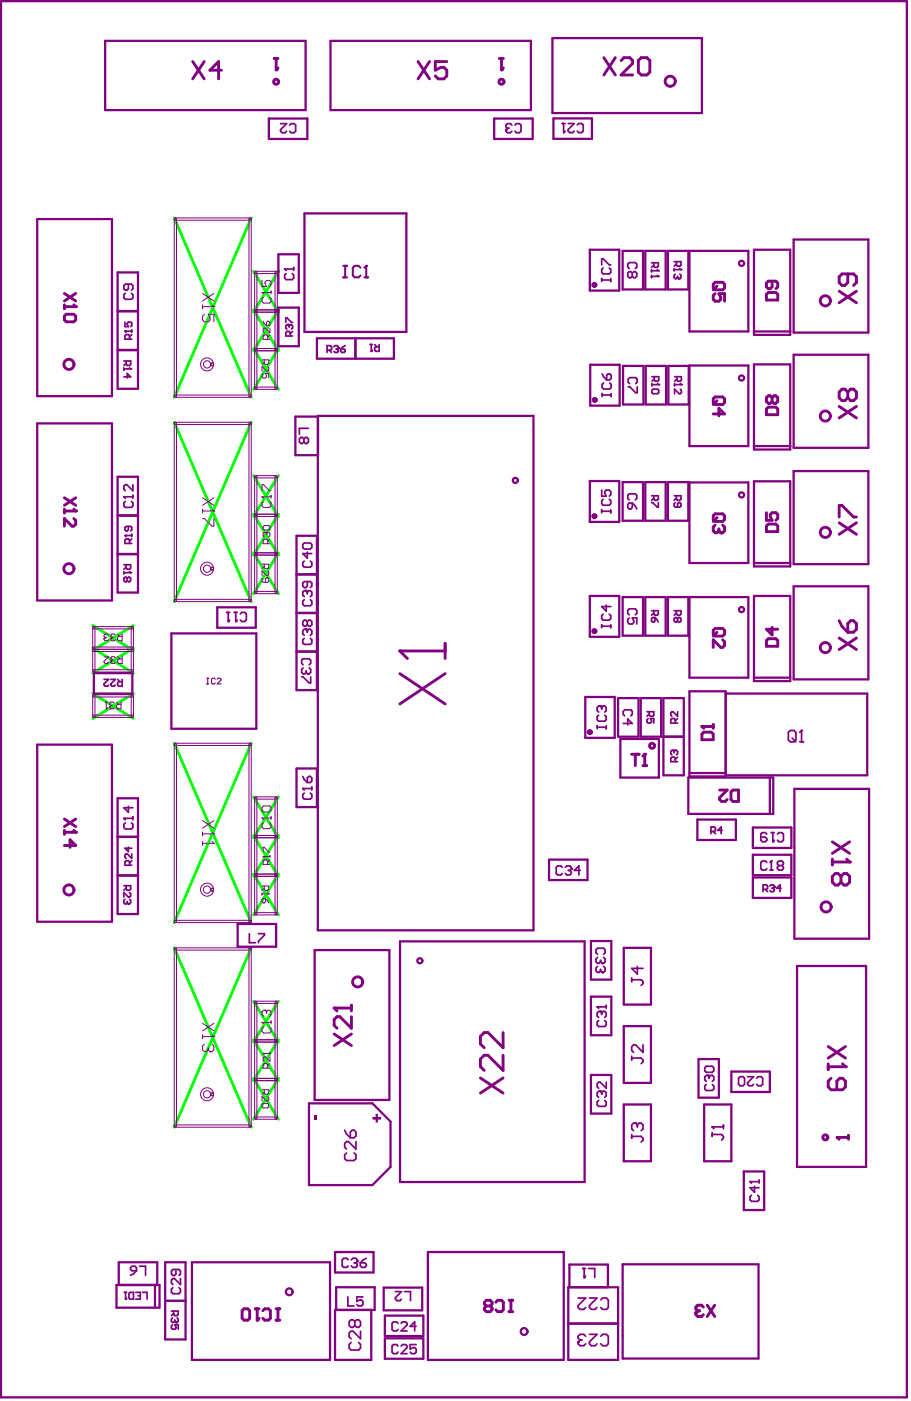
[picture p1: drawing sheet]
<svg xmlns="http://www.w3.org/2000/svg" width="267mm" height="411mm" viewBox="0 0 267 411" stroke-linecap="round" stroke-linejoin="round" font-family="sans-serif">
<g fill="none" stroke="#0f0" stroke-width=".84">
<path d="M51.1 63.9l22.5 52.5M73.6 63.9l-22.5 52.5M74.3 79.5l7.3 12M81.6 79.5l-7.3 12M74.3 90.8l7.3 12M81.6 90.8l-7.3 12M74.3 102.1l7.3 12M81.6 102.1l-7.3 12M51.1 123.8l22.5 52.5M73.6 123.8l-22.5 52.5M74.3 139.4l7.3 12M81.6 139.4l-7.3 12"/>
<path d="M74.3 150.7l7.3 12M81.6 150.7l-7.3 12M74.3 162l7.3 12M81.6 162l-7.3 12M27.2 183.3l11.9 7.3M27.2 190l11.9 7.3M39.1 183.3l-11.9 7.3M39.1 190l-11.9 7.3M27.2 203.3l11.9 7.3M39.1 203.3l-11.9 7.3M51.1 217.8l22.5 52.6M73.6 217.8l-22.5 52.6"/>
<path d="M74.3 233.6l7.3 11.9M81.6 233.6l-7.3 11.9M74.3 244.9l7.3 12M74.3 256.2l7.3 12M81.6 244.9l-7.3 12M81.6 256.2l-7.3 12M51.1 277.8l22.5 52.6M73.6 277.8l-22.5 52.6M74.3 293.5l7.3 11.9M81.6 293.5l-7.3 11.9M74.3 304.8l7.3 11.9M74.3 316.1l7.3 12"/>
<path d="M81.6 304.8l-7.3 11.9M81.6 316.1l-7.3 12"/>
</g>
<g fill="none" stroke="#800080" stroke-width=".66">
<path d="M.3 .3h265.5v409.3h-265.5zM30.8 12h58.8v20.3h-58.8zM96.9 12h58.7v20.3h-58.7zM161.9 11.2h43.9v21.9h-43.9zM78.8 34.7h11.3v6h-11.3zM144.9 34.7h11.3v6h-11.3zM162.2 34.7h11.3v6h-11.3zM10.9 64.2h21.9v51.9h-21.9zM34.5 79.9h6v11.3h-6zM81.6 74.5h6v11.3h-6zM89.2 62.6h29.9v34.7h-29.9zM172.9 73.2h8.6v12h-8.6z"/>
<path d="M182.5 73.5h6v11.3h-6zM189.2 73.5h5.9v11.3h-5.9zM195.8 73.5h6v11.3h-6zM202.1 73.5h17.3v23.7h-17.3zM221 73.2h10.7v25h-10.7zM232.6 70.2h22v27.3h-22zM34.5 91.2h6v11.4h-6zM81.6 90.2h6v11.3h-6zM92.9 99.1h22.6v6h-22.6zM104.2 99.1v6M221 97.2h10.7M34.5 102.6h6v11.4h-6z"/>
<path d="M173 106.9h8.7v12h-8.7zM182.6 107.2h6v11.4h-6zM189.3 107.2h6v11.4h-6zM195.9 107.2h6v11.4h-6zM202.1 107.1h17.3v23.7h-17.3zM221 106.8h10.7v25h-10.7zM232.6 104h22v27.3h-22zM10.9 124.1h21.9v51.9h-21.9zM34.5 139.7h6v11.4h-6zM86.6 122.1h6.6v11.3h-6.6zM93.2 121.9h63.2v150.8h-63.2zM221 130.8h10.7"/>
<path d="M232.6 138.1h22v27.3h-22zM34.5 151.1h6v22.6h-6zM86.9 157h6v45.3h-6zM172.9 141h8.6v12h-8.6zM182.5 141.3h6v11.3h-6zM189.2 141.3h5.9v11.3h-5.9zM195.8 141.3h6v11.3h-6zM202.1 141.4h17.3v23.6h-17.3zM221 141.1h10.7v24.9h-10.7zM34.5 162.4h6M63.7 178h11.3v6h-11.3zM86.9 179.7h6"/>
<path d="M86.9 168.4h6M172.9 174.7h8.6v12h-8.6zM182.5 175h6v11.3h-6zM189.2 175h5.9v11.3h-5.9zM195.8 175h6v11.3h-6zM202.1 175h17.3v23.6h-17.3zM221 174.7h10.7v24.9h-10.7zM221 165h10.7M232.6 171.8h22v27.3h-22zM27.5 197.3h11.3v6h-11.3zM50.2 185.7h24.9v27.9h-24.9zM86.9 191h6"/>
<path d="M221 198.6h10.7M10.9 218.3h21.9v51.9h-21.9zM171.6 204.3h8.6v12h-8.6zM181.2 204.6h6v11.3h-6zM181.9 216.6h11.2v11.3h-11.2zM187.8 204.6h6v11.3h-6zM194.5 204.6h5.9v22.6h-5.9zM194.5 215.9h5.9M202.1 202.6h10.6v25h-10.6zM212.7 203.3h41.5v23.9h-41.5M34.5 234h6v33.9h-6zM86.9 225.2h6v11.4h-6z"/>
<path d="M201.8 227.9h24.9v10.7h-24.9zM202.1 226.6h10.6M225.7 227.9v10.7M232.9 231.2h21.9v43.9h-21.9zM34.5 256.6h6M34.5 245.3h6M160.9 252h11.3v5.9h-11.3zM204.4 240.2h11.3v6h-11.3zM220.7 242.5h11.3v6h-11.3zM220.7 250.5h11.3v6h-11.3zM220.7 257.2h11.3v6h-11.3zM69.7 270.8h11.3v6.7h-11.3z"/>
<path d="M92.2 278.5h21.9v43.9h-21.9zM117.3 275.9h54.1v70.6h-54.1zM173.2 275.8h6v11.3h-6zM182.9 277.8h7.9v16.6h-7.9zM173.2 292.1h6v11.3h-6zM233.6 283.1h20.3v58.9h-20.3zM173.2 315.1h6v11.3h-6zM182.9 300.8h7.9v16.6h-7.9zM204.8 310.4h5.9v11.3h-5.9zM214.4 314.1h11.3v6h-11.3zM90.6 323.4h18.6l5.3 5.3v13.3l-5.3 5.3h-18.6zM182.9 323.7h7.9v16.7h-7.9z"/>
<path d="M206.4 323.7h8v16.7h-8zM218 343.4h6v11.3h-6zM34.1 376.6h12.7v6.7h-12.7zM34.8 376.6v-6.6h11.3v6.6M45.4 376.6v6.7M48.4 370h6v22.6h-6zM56.3 370h40.5v28.6h-40.5zM98.2 367h11.3v6h-11.3zM112.5 377.4h11.3v6.7h-11.3zM125.4 367h39.9v31.6h-39.9zM166.6 377.3h14.6v21.3h-14.6zM166.9 377.3v-6.7h11.3v6.7"/>
<path d="M182.5 370.6h39.9v27.6h-39.9zM48.4 381.3h6M98.5 383.9v-6.6h11.3v6.6h-11.6v14.7h10.6v-14.7M112.8 385.6h11.3v6h-11.3zM112.8 392.3h11.3v6h-11.3zM166.6 387.9h14.6"/>
</g>
<g fill="none" stroke="#800080" stroke-width=".29">
<path d="M51.2 63.9h.4l.1 .3v51.9l-.3 .3-.3-.3v-51.9zM51.2 63.9h22.1l.3 .3-.3 .3h-21.9l-.3-.1zM73.1 63.9h.4l.1 .3v51.9l-.3 .3-.3-.3v-51.9zM74.8 79.6l6.2-.1 .3 .4-.3 .3h-6l-.3-.2zM74.8 79.6h.3l.2 .3v33.9l-.3 .3-.4-.3v-33.9zM80.8 79.6h.3l.2 .3v33.9l-.3 .3-.4-.3v-33.9zM74.8 90.9l6.2-.1 .3 .4-.3 .3h-6l-.3-.2zM51.2 115.8h22.1l.3 .3-.3 .3h-21.9l-.3-.1zM74.8 113.5h6.2l.3 .3-.3 .3h-6l-.3-.1zM74.8 102.2l6.2-.1 .3 .4-.3 .3h-6l-.3-.2zM51.2 123.8h.4l.1 .3v51.9l-.3 .3-.3-.3v-51.9zM51.2 123.8h22.1l.3 .3-.3 .3h-21.9l-.3-.1z"/>
<path d="M73.1 123.8h.4l.1 .3v51.9l-.3 .3-.3-.3v-51.9zM74.8 139.5l6.2-.1 .3 .3-.3 .4h-6l-.3-.2zM74.8 139.5h.3l.2 .2v34l-.3 .3-.4-.3v-34zM80.8 139.5h.3l.2 .2v34l-.3 .3-.4-.3v-34zM74.8 150.8l6.2-.1 .3 .4-.3 .3h-6l-.3-.2zM51.2 175.7h22.1l.3 .3-.3 .3h-21.9l-.3-.1zM74.8 173.4l6.2-.1 .3 .4-.3 .3h-6l-.3-.2zM74.8 162.1l6.2-.1 .3 .4-.3 .3h-6l-.3-.2zM27.3 183.7h.4l.1 .3v6l-.3 .3-.3-.3v-6zM27.3 190.4h.4l.1 .2v6l-.3 .4-.3-.4v-6zM27.3 196.3h11.5l.3 .3-.3 .4h-11.3l-.3-.2zM27.3 183.7h11.5l.3 .3-.3 .3h-11.3l-.3-.1z"/>
<path d="M27.5 190.3l-.3-.3 .3-.4h11.3l.3 .4-.3 .3M27.5 190.3l-.3 .3 .3 .4h11.3l.3-.4-.3-.3M27.5 190.3h11.3M38.6 183.7h.4l.1 .3v6l-.3 .3-.3-.3v-6zM38.6 190.4h.4l.1 .2v6l-.3 .4-.3-.4v-6zM27.3 203.7h.4l.1 .3v5.9l-.3 .4-.3-.4v-5.9zM27.3 209.7l11.5-.1 .3 .3-.3 .4h-11.3l-.3-.2zM27.3 203.7l11.5-.1 .3 .4-.3 .3h-11.3l-.3-.2zM38.6 203.7h.4l.1 .3v5.9l-.3 .4-.3-.4v-5.9zM51.2 217.9h.4l.1 .3v51.9l-.3 .3-.3-.3v-51.9zM51.2 217.9l22.1-.1 .3 .4-.3 .3h-21.9l-.3-.2zM73.1 217.9h.4l.1 .3v51.9l-.3 .3-.3-.3v-51.9z"/>
<path d="M74.8 233.6h6.2l.3 .3-.3 .3h-6l-.3-.1zM74.8 233.6h.3l.2 .3v33.9l-.3 .4-.4-.4v-33.9zM80.8 233.6h.3l.2 .3v33.9l-.3 .4-.4-.4v-33.9zM74.8 256.2h6.2l.3 .3-.3 .4h-6l-.3-.2zM74.8 244.9h6.2l.3 .3-.3 .3h-6l-.3-.1zM51.2 277.9h.4l.1 .2v51.9l-.3 .4-.3-.4v-51.9zM51.2 277.9l22.1-.1 .3 .3-.3 .4h-21.9l-.3-.2zM51.2 269.8l22.1-.1 .3 .4-.3 .3h-21.9l-.3-.2zM73.1 277.9h.4l.1 .2v51.9l-.3 .4-.3-.4v-51.9zM74.8 267.5h6.2l.3 .3-.3 .4h-6l-.3-.2zM74.8 293.5h6.2l.3 .3-.3 .3h-6l-.3-.1zM74.8 293.5h.3l.2 .3v33.9l-.3 .4-.4-.4v-33.9z"/>
<path d="M80.8 293.5h.3l.2 .3v33.9l-.3 .4-.4-.4v-33.9zM74.8 316.1h6.2l.3 .3-.3 .3h-6l-.3-.1zM74.8 304.8h6.2l.3 .3-.3 .3h-6l-.3-.1zM51.2 329.8l22.1-.1 .3 .3-.3 .4h-21.9l-.3-.2zM74.8 327.4h6.2l.3 .3-.3 .4h-6l-.3-.2z"/>
<circle cx="75" cy="91.2" r=".33"/>
<circle cx="81" cy="91.2" r=".33"/>
<circle cx="75" cy="102.5" r=".33"/>
<circle cx="81" cy="102.5" r=".33"/>
<circle cx="75" cy="151.1" r=".33"/>
<circle cx="81" cy="151.1" r=".33"/>
<circle cx="75" cy="162.4" r=".33"/>
<circle cx="81" cy="162.4" r=".33"/>
<circle cx="75" cy="245.2" r=".33"/>
<circle cx="75" cy="256.5" r=".33"/>
<circle cx="81" cy="245.2" r=".33"/>
<circle cx="81" cy="256.5" r=".33"/>
<circle cx="75" cy="305.1" r=".33"/>
<circle cx="75" cy="316.4" r=".33"/>
<circle cx="81" cy="305.1" r=".33"/>
<circle cx="81" cy="316.4" r=".33"/>
</g>
<path d="M36.3 165.5h2v1l-.3 .4h-.7l-.3-.4v-1M36.3 167.5v.7M36.3 167.9h2M37 166.2l-.7 .7" fill="none" stroke="#800080" stroke-width=".5"/>
<circle cx="38.3" cy="167.9" r=".25" fill="#800080"/>
<path d="M83.4 78.9h2.7M86.1 78.4v.9M83.9 80.2l-.5 .4v.9l.5 .5h1.8l.4-.5v-.9l-.4-.4M37.3 169.5l.3-.3h.4l.3 .3v.7l-.3 .3h-.4l-.3-.3M37.3 169.5l-.3-.3h-.4l-.3 .3v.7l.3 .3h.4l.3-.3M37.3 169.5v.7M38 167.5l.3 .4" fill="none" stroke="#800080" stroke-width=".5"/>
<path d="M77.1 308.8h.1M77.1 308.8h2M77.1 308.8l.4 .3M78.5 313.1v-1l-.4-.4h-.6l-.4 .4v1h2M79.1 309.8v1.3l-1.3-1.3h-.3l-.4 .3v.7l.4 .3M79.1 311.7l-.6 .7M79.1 308.4v.7" fill="none" stroke="#800080" stroke-width=".29"/>
<circle cx="83.4" cy="78.9" r=".25" fill="#800080"/>
<path d="M83.4 78.9l.5 .4" fill="none" stroke="#800080" stroke-width=".5"/>
<path d="M146.5 17.1h1.1M147 17.1v3.4" fill="none" stroke="#800080" stroke-width=".84"/>
<circle cx="147" cy="20.5" r=".42" fill="#800080"/>
<path d="M147.6 19.9l-.6 .6" fill="none" stroke="#800080" stroke-width=".84"/>
<g fill="none" stroke="#800080" stroke-width=".5">
<path d="M191 145.3h2v1l-.4 .3h-.6l-.3-.3v-1M191 147.3h.3l1.3 1.3h.4v-1.3M191.7 146l-.7 .6M197.6 145.3h2v1l-.3 .3h-.7l-.3-.3v-1M198 147.3l-.4 .3v.7l.4 .3h1.3l.3-.3v-.7l-.3-.3h-.3l-.4 .3v1M198.3 146l-.7 .6M191 179h2v1l-.4 .3h-.6l-.3-.3v-1M191.7 179.7l-.7 .6M197.6 179h2v1l-.3 .3h-.7l-.3-.3v-1M198.3 179.7l-.7 .6M191 181.3l.3-.3h.7v1l-.3 .3h-.4l-.3-.3zM192 181l1 1.3"/>
<path d="M198.6 181.3l-.3-.3h-.3l-.4 .3v.7l.4 .3h.3l.3-.3M198.6 181.3l.4-.3h.3l.3 .3v.7l-.3 .3h-.3l-.4-.3M198.6 181.3v.7M231.7 214.1h1.1l.5 .6v2.2l-.5 .5h-1.1l-.6-.5v-2.2zM232.2 216.3l1.1 1.1M234.4 217.4h1.1M235 214.1v3.3"/>
</g>
<circle cx="235" cy="214.1" r=".25" fill="#800080"/>
<path d="M235 214.1l-.6 .6M36.3 259.6h2v1l-.3 .3h-.7l-.3-.3v-1M37 260.3l-.7 .6M38 261.6l.3 .3v.7l-.3 .3h-.4l-1.3-1.3v1.3M38 263.6l.3 .3v.7l-.3 .3h-.4" fill="none" stroke="#800080" stroke-width=".5"/>
<circle cx="37.6" cy="264.9" r=".25" fill="#800080"/>
<path d="M36.3 239.9h2.7M39 239.4v.9M36.7 241.2l-.4 .4v.9l.4 .5h1.8l.5-.5v-.9l-.5-.4M36.6 263.6l-.3 .3v.7l.3 .3h.4l.3-.3M37.3 264.6l.3 .3M37.3 264.3v.3" fill="none" stroke="#800080" stroke-width=".5"/>
<circle cx="36.3" cy="239.9" r=".25" fill="#800080"/>
<path d="M36.6 157h2M38 159.3v-1l-.4-.3h-.6l-.4 .3v1h2M38.6 156.6v.7M38.6 158l-.6 .6M36.3 239.9l.4 .4M37.6 236.3v1.8l-1.3-1.3h2.7M37.6 248.3v1.3l-1-1h2M38 253.6v-1l-.4-.3h-.6l-.4 .3v1h2M38.6 250.3v1.3l-1.3-1.3h-.3l-.4 .3v.7l.4 .3M38.6 252.3l-.6 .6" fill="none" stroke="#800080" stroke-width=".5"/>
<circle cx="36.6" cy="157" r=".25" fill="#800080"/>
<path d="M36.6 97.1h2M38 99.4v-1l-.4-.3h-.6l-.4 .3v1h2M38.6 96.7v.7M38.6 98.1l-.6 .6M36.6 157l.4 .3M37.6 154.3v1l-.3 .3h-.3l-.4-.3v-.7l.4-.3h1.3l.3 .3v.7l-.3 .3" fill="none" stroke="#800080" stroke-width=".5"/>
<circle cx="36.6" cy="97.1" r=".25" fill="#800080"/>
<path d="M36.6 97.1l.4 .3M36.6 94.4v1.3h1l-.3-.6v-.4l.3-.3h.7l.3 .3v.7l-.3 .3M36.3 105.8h2v1l-.3 .3h-.7l-.3-.3v-1M36.3 107.8v.7M36.3 108.1h2M37 106.5l-.7 .6" fill="none" stroke="#800080" stroke-width=".5"/>
<circle cx="38.3" cy="108.1" r=".25" fill="#800080"/>
<path d="M36.7 86l-.4 .4v.9l.4 .4h1.8l.5-.4v-.9l-.5-.4M37.6 83.3v1.3l-.4 .5h-.5l-.4-.5v-.9l.4-.4h1.8l.5 .4v.9l-.5 .5M36.3 110.5h2l-1-1v1.3M38 107.8l.3 .3M50.7 377.4l-.5 .4v.9l.5 .5h1.8l.4-.5v-.9l-.4-.4M51.6 372.1v1.3l-.5 .5h-.4l-.5-.5v-.9l.5-.4h1.8l.4 .4v.9l-.4 .5M52.9 374.7v1.8l-1.8-1.8h-.4l-.5 .5v.9l.5 .4M50.2 384.3h2v1l-.3 .3h-.7l-.3-.3v-1M50.9 384.9l-.7 .7M51.9 386.3l.3 .3v.7l-.3 .3h-.3" fill="none" stroke="#800080" stroke-width=".5"/>
<circle cx="51.6" cy="387.6" r=".25" fill="#800080"/>
<path d="M50.6 386.3l-.4 .3v.7l.4 .3h.3l.3-.3M50.6 388.3l-.4 .3v.7l.4 .3h.6l.4-.3-.4-1h1v1.3M51.2 387.3l.4 .3M51.2 386.9v.4" fill="none" stroke="#800080" stroke-width=".5"/>
<g fill="none" stroke="#800080" stroke-width=".29">
<path d="M76.8 85.7h.1M76.8 82.2v1.8h1.3l-.4-.9v-.5l.4-.4h.9l.5 .4v.9l-.5 .5M76.8 85.7h2.7M76.8 85.7l.4 .5M77.2 87.1l-.4 .4v.9l.4 .4h1.8l.5-.4v-.9l-.5-.4M79.5 85.3v.9M76.8 105.5h2v1l-.3 .3h-.7l-.3-.3v-1M77.1 109.5l-.3 .3v.7l.3 .3h.7l.3-.3-.3-1h1v1.3M77.5 106.1l-.7 .7M78.5 107.5l.3 .3v.7l-.3 .3h-.4l-1.3-1.3v1.3M77.5 154h1.3l.3 .4v.6l-.3 .4h-1.3l-.4-.4v-.6zM77.8 156h.1"/>
<path d="M77.8 156h-.3l-.4 .4v.6l.4 .4M77.8 156l.3 .4M78.1 156.4v.3M78.1 156.4l.4-.4h.3l.3 .4v.6l-.3 .4M78.5 159.4v-1l-.4-.4h-.6l-.4 .4v1h2M79.1 158l-.6 .7M76.8 165.4h2v1l-.3 .3h-.7l-.3-.3v-1M77.1 169.3l-.3 .4v.6l.3 .4h1.4l.3-.4v-.6l-.3-.4h-.4l-.3 .4v1M77.5 166l-.7 .7M78.5 167.4l.3 .3v.7l-.3 .3h-.4l-1.3-1.3v1.3M76.8 239.8h.1M76.8 239.8h2.7"/>
<path d="M76.8 239.8l.4 .4M77.2 236.2h1.8l.5 .5v.9l-.5 .4h-1.8l-.4-.4v-.9zM79.5 239.3v.9M76.8 259.7h2v1l-.3 .3h-.7l-.3-.3v-1M77.1 251h.1M77.1 249.7v-1.3h.4l1.3 1.3h.3M77.1 251h2M77.1 251l.4 .4M77.2 241.1l-.4 .4v.9l.4 .5h1.8l.5-.5v-.9l-.5-.4M78.5 253.4v-1l-.4-.4h-.6l-.4 .4v1h2M79.1 252l-.6 .7M79.1 250.7v.7"/>
<path d="M76.8 261.7v.6M76.8 262h2M77.1 263.3h.7v1l-.3 .4h-.4l-.3-.4v-.6zM77.5 260.3l-.7 .7M77.8 263.3l1 1.4M78.5 261.7l.3 .3M78.8 262h.1M76.8 299.7h.1M76.8 299.7h2.7M76.8 299.7l.4 .4M77.7 296.1h.1M77.7 296.1h-.5l-.4 .5v.8l.4 .5"/>
<path d="M77.7 296.1l.4 .5M78.1 296.6l.5-.5h.4l.5 .5v.8l-.5 .5M78.1 296.6v.4M79.5 299.2v.9M76.8 319.4h2v1l-.3 .3h-.7l-.3-.3v-1M77.2 301l-.4 .4v.9l.4 .5h1.8l.5-.5v-.9l-.5-.4M77.1 323.4h1.4l.3 .3v.7l-.3 .3h-1.4l-.3-.3v-.7zM77.5 320.1l-.7 .6M78.5 321.4l.3 .3v.7l-.3 .3h-.4l-1.3-1.3v1.3"/>
</g>
<g fill="#800080">
<path d="M92.2 326.7h.7v1.4h-.7z"/>
<path d="M110.1 326.5h.7v.9h.9v.8h-.9v.8h-.7v-.8h-.9v-.8h.9z"/>
</g>
<path d="M170.8 371.8h.9M171.2 371.8v2.7M172.6 371.8h1.7v2.7" fill="none" stroke="#800080" stroke-width=".5"/>
<circle cx="171.2" cy="374.5" r=".25" fill="#800080"/>
<path d="M185.2 332.5v1.1M185.2 333.1h2.7l.6 .5v.6l-.6 .5M186.3 329.2h-.6l-.5 .5v1.2l.5 .5M171.7 374l-.5 .5" fill="none" stroke="#800080" stroke-width=".5"/>
<circle cx="186.3" cy="329.2" r=".25" fill="#800080"/>
<g fill="none" stroke="#800080" stroke-width=".5">
<path d="M184.5 78.7l-.5-.4v-.9l.5-.4h1.7l.5 .4v.9l-.5 .4M185.3 80.1l.5-.5h.4l.5 .5v.9l-.5 .4h-.4l-.5-.4M185.3 80.1l-.4-.5h-.4l-.5 .5v.9l.5 .4h.4l.4-.4M185.3 80.1v.9M184.1 113.3h.5l1.8 1.8h.4v-1.8M184.6 112.5l-.5-.5v-.9l.5-.4h1.8l.4 .4v.9l-.4 .5M191.1 110.4h2v1l-.3 .3h-.7l-.3-.3v-1M191.1 112.4v.7M191.1 112.7h2M191.8 111.1l-.7 .6M184.5 180.2l-.5-.4v-.9l.5-.5h1.7l.5 .5v.9l-.5 .4M184.5 181.1l-.5 .4v.9l.5 .5h.8l.5-.5-.5-1.3h1.4v1.8"/>
<path d="M186.3 329.2l.5 .5M186.8 329.7v.6M186.8 329.7l.6-.5h.5l.6 .5v1.2l-.6 .5"/>
</g>
<circle cx="193.1" cy="112.7" r=".25" fill="#800080"/>
<path d="M191 77h2v1l-.4 .4h-.6l-.3-.4v-1M191 79v.7M191 79.4h2M191.7 77.7l-.7 .7M191.1 114.4l.3-.3h1.4l.3 .3v.7l-.3 .3h-1.4l-.3-.3zM192.8 112.4l.3 .3" fill="none" stroke="#800080" stroke-width=".5"/>
<circle cx="193" cy="79.4" r=".25" fill="#800080"/>
<path d="M192.6 79l.4 .4M191 80.7v.6M191 81h2" fill="none" stroke="#800080" stroke-width=".5"/>
<circle cx="193" cy="81" r=".25" fill="#800080"/>
<path d="M192.6 80.7l.4 .3M197.7 110.4h2v1l-.3 .3h-.7l-.3-.3v-1M197.7 112.4v.7M197.7 112.7h2M198.4 111.1l-.7 .6" fill="none" stroke="#800080" stroke-width=".5"/>
<circle cx="199.7" cy="112.7" r=".25" fill="#800080"/>
<path d="M197.6 76.7h2v1l-.3 .3h-.7l-.3-.3v-1M197.6 78.7v.7M197.6 79h2M198.3 77.4l-.7 .6M199.4 112.4l.3 .3M199.4 114.1l.3 .3v.7l-.3 .3h-.3l-1.4-1.3v1.3" fill="none" stroke="#800080" stroke-width=".5"/>
<circle cx="199.6" cy="79" r=".25" fill="#800080"/>
<path d="M199.3 78.7l.3 .3M199.3 80.4l.3 .3v.6l-.3 .4h-.3" fill="none" stroke="#800080" stroke-width=".5"/>
<circle cx="199" cy="81.7" r=".25" fill="#800080"/>
<path d="M198 80.4l-.4 .3v.6l.4 .4h.3l.3-.4M198.6 81.3l.4 .4M198.6 81v.3M207 317.8l-.4 .5v.9l.4 .4h1.8l.4-.4v-.9l-.4-.5M207.5 315.2h-.5l-.4 .4v.9l.4 .5" fill="none" stroke="#800080" stroke-width=".5"/>
<circle cx="207.5" cy="315.2" r=".25" fill="#800080"/>
<path d="M207 312.5h1.8l.4 .5v.9l-.4 .4h-1.8l-.4-.4v-.9zM207.5 315.2l.4 .4M207.9 315.6v.5M207.9 315.6l.5-.4h.4l.4 .4v.9l-.4 .5" fill="none" stroke="#800080" stroke-width=".5"/>
<path d="M205.8 212.9h3.3M206.3 214.6h2.2l.6 .6v1.6h-3.3v-1.6zM209.1 212.4v1.1" fill="none" stroke="#800080" stroke-width=".84"/>
<circle cx="205.8" cy="212.9" r=".42" fill="#800080"/>
<path d="M205.8 212.9l.5 .6" fill="none" stroke="#800080" stroke-width=".84"/>
<path d="M219.9 346.4h2.6M220.3 350.3l-.4 .5v.9l.4 .4h1.8l.4-.4v-.9l-.4-.5M221.2 347.7v1.8l-1.3-1.4h2.6M222.5 345.9v.9" fill="none" stroke="#800080" stroke-width=".5"/>
<circle cx="219.9" cy="346.4" r=".25" fill="#800080"/>
<path d="M219.9 346.4l.4 .4" fill="none" stroke="#800080" stroke-width=".5"/>
<path d="M225.2 85.7h2.2l.6 .6v1.6h-3.3v-1.6zM226.3 82.4v1.7l-.5 .5h-.6l-.5-.5v-1.1l.5-.6h2.2l.6 .6v1.1l-.6 .5M224.7 150.3v2.2h1.6l-.5-1.1v-.6l.5-.5h1.1l.6 .5v1.1l-.6 .6M225.2 153.6h2.2l.6 .6v1.6h-3.3v-1.6zM225.2 187.2h2.2l.6 .6v1.6h-3.3v-1.6zM226.3 183.9v2.2l-1.6-1.7h3.3M245.4 333.4h3.3M248.7 332.8v1.1" fill="none" stroke="#800080" stroke-width=".84"/>
<circle cx="245.4" cy="333.4" r=".42" fill="#800080"/>
<path d="M245.4 333.4l.6 .5" fill="none" stroke="#800080" stroke-width=".84"/>
<path d="M36.3 145.6h2.7M36.7 146.9l-.4 .5v.9l.4 .4h1.8l.5-.4v-.9l-.5-.5M39 145.2v.9" fill="none" stroke="#800080" stroke-width=".5"/>
<circle cx="36.3" cy="145.6" r=".25" fill="#800080"/>
<path d="M84.4 95.2h-.3l-.3 .3v.7l.3 .3M85.1 98.5v-1l-.3-.3h-.7l-.3 .3v1h2M85.8 97.2l-.7 .6M36.3 145.6l.4 .5M39 142.1v1.7l-1.8-1.7h-.5l-.4 .4v.9l.4 .4" fill="none" stroke="#800080" stroke-width=".5"/>
<path d="M77.1 94.2l1 1.3M78.5 99.5v-1l-.4-.3h-.6l-.4 .3v1h2M78.5 94.2h.3l.3 .3v.7l-.3 .3h-.7v-1zM79.1 96.2v1.3l-1.3-1.3h-.3l-.4 .3v.7l.4 .3M79.1 98.2l-.6 .6M76.8 145.6h.1M76.8 143.8v-1.7h.4l1.8 1.7h.5M76.8 145.6h2.7M76.8 145.6l.4 .5M77.2 146.9l-.4 .5v.9l.4 .4h1.8l.5-.4v-.9l-.5-.5M79.5 145.2v.9" fill="none" stroke="#800080" stroke-width=".29"/>
<circle cx="84.4" cy="95.2" r=".25" fill="#800080"/>
<g fill="none" stroke="#800080" stroke-width=".5">
<path d="M83.8 94.5v-1.3h.3l1.3 1.3h.4M84.4 95.2l.4 .3M84.8 95.5v.3M84.8 95.5l.3-.3h.3l.4 .3v.7l-.4 .3M184.5 146.5l-.5-.4v-.9l.5-.4h1.7l.5 .4v.9l-.5 .4M184.5 147.4h.8v1.3l-.4 .5h-.4l-.5-.5v-.8zM185.3 147.4l.9 .9 .5 .9M185.2 286.6v1.1M185.2 287.2h2.7l.6 .5v.6l-.6 .5M186.8 283.3v2.2l-1.6-1.7h3.3M185.2 309.6v1.1M185.2 310.1h2.7l.6 .6v.5l-.6 .6"/>
<path d="M188.5 306.2v2.2l-2.2-2.2h-.6l-.5 .6v1.1l.5 .5M38.7 371.1h.9l.4 .5v.9h-1.3l-.5-.5v-.4zM40 372.5l-.9 .9-.9 .4M40.9 371.1h1.8v2.7"/>
</g>
<path d="M225.2 119.3h2.2l.6 .6v1.7h-3.3v-1.7zM226.3 116.6l.6-.6h.5l.6 .6v1.1l-.6 .5h-.5l-.6-.5M226.3 116.6l-.5-.6h-.6l-.5 .6v1.1l.5 .5h.6l.5-.5M226.3 116.6v1.1M74.8 383.6h1.1M75.4 383.6v3.3M77.1 384.2l.5-.6h1.1l.6 .6v2.2l-.6 .5h-1.1l-.5-.5M80.9 386.9h1.1M80.9 383.6h1.1M81.5 383.6v3.3" fill="none" stroke="#800080" stroke-width=".84"/>
<circle cx="75.4" cy="386.9" r=".42" fill="#800080"/>
<path d="M71.5 383.6h1.1l.6 .6v2.2l-.6 .5h-1.1l-.5-.5v-2.2zM75.9 386.4l-.5 .5" fill="none" stroke="#800080" stroke-width=".84"/>
<path d="M68.7 179.5h.9M69.1 179.5v2.7M70.4 179.9l.5-.4h.9l.4 .4v1.8l-.4 .5h-.9l-.5-.5M73.1 273.7v2.6h1.8M75.7 273.7h1.8v.4l-1.8 1.8v.4" fill="none" stroke="#800080" stroke-width=".5"/>
<circle cx="69.1" cy="182.2" r=".25" fill="#800080"/>
<path d="M66.5 179.5h.8M66.9 179.5v2.7M69.6 181.7l-.5 .5" fill="none" stroke="#800080" stroke-width=".5"/>
<circle cx="66.9" cy="182.2" r=".25" fill="#800080"/>
<path d="M67.3 181.7l-.4 .5" fill="none" stroke="#800080" stroke-width=".5"/>
<path d="M80.4 17.1h1.1M81 17.1v3.4" fill="none" stroke="#800080" stroke-width=".84"/>
<circle cx="81" cy="20.5" r=".42" fill="#800080"/>
<path d="M81.5 19.9l-.5 .6" fill="none" stroke="#800080" stroke-width=".84"/>
<path d="M102.1 369.3l-.5-.5h-.8l-.5 .5v1.7l.5 .5h.8l.5-.5M103 369.3l.4-.5h.9l.4 .5v.4" fill="none" stroke="#800080" stroke-width=".5"/>
<circle cx="104.7" cy="369.7" r=".25" fill="#800080"/>
<path d="M95.9 102.6h1l.3-.3v-.7l-.3-.3h-1v2M96.6 102.6l.6 .7M97.9 101.6l.3-.3h.7l.3 .3v.4M89.1 128.6l-.5-.4h-.4l-.4 .4v.9l.4 .5h.4l.5-.5M89.1 128.6l.4-.4h.5l.4 .4v.9l-.4 .5h-.5l-.4-.5M89.1 128.6v.9M90.4 125.5h-2.6v1.8M103.9 370.1h.4M104.3 370.1l.4 .5v.4l-.4 .5h-.9l-.4-.5M104.7 369.7l-.4 .4M105.6 370.1h1.4l.4 .5v.4l-.4 .5h-.9l-.5-.5zM107.4 368.8l-.9 .5-.9 .8" fill="none" stroke="#800080" stroke-width=".5"/>
<circle cx="99.2" cy="102" r=".25" fill="#800080"/>
<path d="M98.5 102.3h.4M98.9 102.3l.3 .3v.4l-.3 .3h-.7l-.3-.3M99.2 102l-.3 .3M99.9 102.3h1l.3 .3v.4l-.3 .3h-.7l-.3-.3zM101.2 101.3l-1.3 1M108.5 101h.7M108.8 101v2M109.8 101l.7 .6M111.2 101v2h-1l-.4-.4v-.6l.4-.4h1" fill="none" stroke="#800080" stroke-width=".5"/>
<circle cx="108.8" cy="103" r=".25" fill="#800080"/>
<path d="M109.2 102.6l-.4 .4" fill="none" stroke="#800080" stroke-width=".5"/>
<path d="M100.6 77.9h1.1M101.2 77.9v3.4M105.7 78.5l-.6-.6h-1.1l-.6 .6v2.2l.6 .6h1.1l.6-.6M107.4 77.9v3.4M100.6 81.3h1.1M106.8 81.3h1.1" fill="none" stroke="#800080" stroke-width=".59"/>
<circle cx="107.4" cy="77.9" r=".3" fill="#800080"/>
<path d="M107.4 77.9l-.6 .6" fill="none" stroke="#800080" stroke-width=".59"/>
<path d="M185.1 221.1h2.2M186.2 221.1v3.3M188.5 224.4h1.1M189 221.1v3.3" fill="none" stroke="#800080" stroke-width=".84"/>
<circle cx="189" cy="221.1" r=".42" fill="#800080"/>
<path d="M189 221.1l-.5 .5M204 384.8v.5l.5 .6h1.1l.6-.6M207.3 382.5l2.2 3.4M209.5 382.5l-2.2 3.4" fill="none" stroke="#800080" stroke-width=".84"/>
<circle cx="204" cy="384.8" r=".42" fill="#800080"/>
<path d="M204.5 384.2l-.5 .6M204.5 384.2h.6M206.2 383.1l-.6-.6h-1.1l-.5 .6v.6l.5 .5" fill="none" stroke="#800080" stroke-width=".84"/>
<path d="M197.3 219.9h-.3l-.4 .4v.6l.4 .4M198 223.2v-.9l-.4-.4h-.6l-.4 .4v.9h2M198.6 221.9l-.6 .7M208.4 243.7h1l.3-.3v-.7l-.3-.3h-1v2M209.1 243.7l.6 .7M211.7 243.4h-1.3l1-1v2" fill="none" stroke="#800080" stroke-width=".5"/>
<circle cx="197.3" cy="219.9" r=".25" fill="#800080"/>
<path d="M197.3 219.9l.3 .4M197.6 220.3v.3M197.6 220.3l.4-.4h.3l.3 .4v.6l-.3 .4" fill="none" stroke="#800080" stroke-width=".5"/>
<path d="M18.9 240.1l3.3 2.2M18.9 243.4v1.1M18.9 243.9h3.3M22.2 240.1l-3.3 2.2" fill="none" stroke="#800080" stroke-width=".84"/>
<circle cx="22.2" cy="243.9" r=".42" fill="#800080"/>
<path d="M18.9 247.8h3.3l-1.7-1.7v2.3M21.6 243.4l.6 .5" fill="none" stroke="#800080" stroke-width=".84"/>
<path d="M36.5 378.8h.6M36.8 378.8v2M38.1 378.8h1v2h-1l-.3-.3v-1.4zM39.8 378.8h1.3v2h-1.3M40.5 379.8h.6M41.8 378.8h1.3v2" fill="none" stroke="#800080" stroke-width=".5"/>
<circle cx="36.8" cy="380.8" r=".25" fill="#800080"/>
<path d="M37.1 380.5l-.3 .3M102 380.1v2.7h1.7M106.4 380.1h-1.8v1.4l.9-.5h.5l.4 .5v.8l-.4 .5h-.9l-.5-.5" fill="none" stroke="#800080" stroke-width=".5"/>
<g fill="none" stroke="#800080" stroke-width=".29">
<path d="M59.4 243.8v1.2M59.4 246.6v1.1M59.4 240.5l3.3 2.2M59.4 244.4h3.3M59.4 247.2h3.3M62.1 243.8l.6 .6M62.1 246.6l.6 .6M62.7 244.4h.1M62.7 247.2h.1M62.7 240.5l-3.3 2.2M59.4 299.9l3.3 2.3M62.7 299.9l-3.3 2.3"/>
<path d="M59.4 303.3v1.1M59.4 303.8h3.3M59.9 306l-.5 .6v1.1l.5 .6h.6l.5-.6M61 307.7l.6 .6M61 307.1v.6M61.6 308.3h.1M62.1 303.3l.6 .5M62.1 306l.6 .6v1.1l-.6 .6h-.5M62.7 303.8h.1"/>
</g>
<path d="M60.6 198.8h.6M60.9 198.8v1.7M63.1 199.1l-.3-.3h-.5l-.3 .3v1.1l.3 .3h.5l.3-.3M63.7 199.1l.2-.3h.6l.3 .3v.2l-1.1 1.2h1.1M60.6 200.5h.6" fill="none" stroke="#800080" stroke-width=".33"/>
<path d="M98 295.5h5M103 294.6v1.7M103 298v3.4l-3.4-3.4h-.8l-.8 .8v1.7l.8 .9M98 303.1l5 3.3M103 303.1l-5 3.3" fill="none" stroke="#800080" stroke-width=".84"/>
<circle cx="98" cy="295.5" r=".42" fill="#800080"/>
<path d="M98 295.5l.8 .8" fill="none" stroke="#800080" stroke-width=".84"/>
<path d="M88.9 194.9l-.5-.5v-.9l.5-.4h1.7l.5 .4v.9l-.5 .5M90.6 195.7l.5 .5v.9l-.5 .4h-.4" fill="none" stroke="#800080" stroke-width=".5"/>
<circle cx="90.2" cy="197.5" r=".25" fill="#800080"/>
<path d="M88.4 198.4h.5l1.7 1.8h.5v-1.8M88.9 195.7l-.5 .5v.9l.5 .4h.4l.4-.4M89.2 187.1l-.4 .4v.9l.4 .5h1.8l.4-.5v-.9l-.4-.4M89.6 184.4h-.4l-.4 .5v.9l.4 .4M89.7 197.1l.5 .4M89.7 196.6v.5" fill="none" stroke="#800080" stroke-width=".5"/>
<circle cx="89.6" cy="184.4" r=".25" fill="#800080"/>
<g fill="none" stroke="#800080" stroke-width=".5">
<path d="M148.3 38v.5l.4 .4h.9l.5-.4M151 36.7l.4-.5h.9l.4 .5v1.8l-.4 .4h-.9l-.4-.4M89.2 159.1h1.8l.4 .5v.9l-.4 .4h-1.8l-.4-.4v-.9zM89.2 164.5l-.4 .4v.9l.4 .4h1.8l.4-.4v-.9l-.4-.4M90.1 161.8v1.8l-1.3-1.3h2.6M89.6 184.4l.5 .5M90.1 182.2v.9M90.1 184.9v.4M90.1 184.9l.4-.5h.5l.4 .5v.9l-.4 .4M90.1 182.2l.4-.4h.5l.4 .4v.9l-.4 .4h-.5l-.4-.4M90.1 182.2l-.5-.4h-.4l-.4 .4v.9l.4 .4h.4l.5-.4M115.9 378.6h1.8l-1.8 1.7v.5l.5 .4h.8l.5-.4"/>
<path d="M118.6 378.6h1.7v2.6M116.7 394.5l-.5-.4h-.8l-.5 .4v1.8l.5 .5h.8l.5-.5M116.7 387.9l-.5-.5h-.8l-.5 .5v1.8l.5 .4h.8l.5-.4M117.6 394.5l.4-.4h.9l.4 .4v.5l-1.7 1.8h1.7M117.6 387.9l.4-.5h.9l.4 .5v.4l-1.7 1.8h1.7M122 394.1h-1.8v1.3l.9-.4h.5l.4 .4v.9l-.4 .5h-.9l-.5-.5M122 388.8h-1.8l1.4-1.4v2.7"/>
</g>
<path d="M122.5 18l3.4 5.1M125.9 18l-3.4 5.1M131 18h-3.4v2.6l1.7-.9h.8l.9 .9v1.7l-.9 .8h-1.7l-.8-.8M142.6 382.8l-.6 .5v.6l.6 .5h1.1l.5-.5v-.6l-.5-.5M142.6 382.8l-.6-.6v-.5l.6-.6h1.1l.5 .6v.5l-.5 .6M142.6 382.8h1.1M145.3 381.7l.6-.6h1.1l.6 .6v2.2l-.6 .5h-1.1l-.6-.5M149.2 384.4h1.1M149.2 381.1h1.1M149.8 381.1v3.3" fill="none" stroke="#800080" stroke-width=".84"/>
<circle cx="148.3" cy="38" r=".25" fill="#800080"/>
<path d="M148.7 37.6l-.4 .4M148.7 37.6h.5M150.1 36.7l-.5-.5h-.9l-.4 .5v.4l.4 .5M175.9 319.8h-.4l-.4 .5v.9l.4 .4M175.5 322.5l-.4 .4v.9l.4 .5h1.8l.4-.5v-.9l-.4-.4M169.5 380.5h2.2l-2.2 2.2v.5l.5 .6h1.1l.6-.6M172.8 380.5h2.2l-2.2 2.2v.5l.5 .6h1.1l.6-.6M176.1 381l.6-.5h1.1l.5 .5v2.2l-.5 .6h-1.1l-.6-.6" fill="none" stroke="#800080" stroke-width=".5"/>
<circle cx="175.9" cy="319.8" r=".25" fill="#800080"/>
<path d="M175.5 299.1l-.4 .4v.9l.4 .5h1.8l.4-.5v-.9l-.4-.4M175.9 296.4h-.4l-.4 .5v.9l.4 .4M175.9 319.8l.5 .5M177.7 317.2v1.8l-1.8-1.8h-.4l-.4 .4v.9l.4 .5M176.4 320.3v.4M176.4 320.3l.4-.5h.5l.4 .5v.9l-.4 .4" fill="none" stroke="#800080" stroke-width=".5"/>
<circle cx="175.9" cy="296.4" r=".25" fill="#800080"/>
<path d="M175.1 295.1h2.6M175.9 296.4l.5 .5M176.4 296.9v.4M176.4 296.9l.4-.5h.5l.4 .5v.9l-.4 .4M177.7 294.7v.9" fill="none" stroke="#800080" stroke-width=".5"/>
<circle cx="175.1" cy="295.1" r=".25" fill="#800080"/>
<path d="M175.1 212.7v.9M175.1 213.2h2.6M175.5 209.6l-.4 .5v.8l.4 .5h1.8l.4-.5v-.8l-.4-.5M175.9 206.9h-.4l-.4 .5v.9l.4 .4M177.7 212.7v.9M182.7 212h2.6l-1.3-1.3v1.8M183.1 209.8l-.4-.4v-.9l.4-.4h1.8l.4 .4v.9l-.4 .4M175.1 295.1l.4 .5" fill="none" stroke="#800080" stroke-width=".5"/>
<circle cx="175.9" cy="206.9" r=".25" fill="#800080"/>
<g fill="none" stroke="#800080" stroke-width=".5">
<path d="M176.4 77.6v-1.7h.4l1.8 1.7h.4M176.8 78.5l-.4 .5v.9l.4 .4h1.8l.4-.4v-.9l-.4-.5M176.4 81.6v.9M176.4 82.1h2.6M179 81.6v.9M176.5 115.3v.9M176.5 115.8h2.7M176.5 109.6l.4 .9 .9 .8M176.9 112.2l-.4 .5v.9l.4 .4h1.8l.5-.4v-.9l-.5-.5M178.3 109.6h.4l.5 .4v.9l-.5 .4h-.9v-1.3zM179.2 115.3v.9M176.8 180l-.4 .4v.9l.4 .5h1.8l.4-.5v-.9l-.4-.4"/>
<path d="M177.7 177.3v1.8l-1.3-1.3h2.6M176.4 183.1v.9M176.4 183.5h2.6M179 183.1v.9M175.9 206.9l.5 .5M176.4 207.4v.4M176.4 207.4l.4-.5h.5l.4 .5v.9l-.4 .4M189.7 208.6h2v1l-.4 .3h-.6l-.4-.3v-1M190 210.6l-.3 .3v.7l.3 .3h.7l.3-.3-.3-1h1v1.3M190.3 209.3l-.6 .6M208.7 332v1.1M208.7 332.5h2.8l.6 .6v.5l-.6 .6"/>
<path d="M208.7 330.3h3.4M212.1 329.7v1.2"/>
</g>
<path d="M177 16.9l3.4 5.1M180.4 16.9l-3.4 5.1M182.1 17.8l.8-.9h1.7l.8 .9v.8l-3.3 3.4h3.3M188 16.9h1.7l.8 .9v3.3l-.8 .9h-1.7l-.9-.9v-3.3z" fill="none" stroke="#800080" stroke-width=".84"/>
<circle cx="208.7" cy="330.3" r=".25" fill="#800080"/>
<path d="M198 211.9v-1l-.4-.3h-.6l-.4 .3v1h2M198.6 208.6v1.3l-1.3-1.3h-.3l-.4 .3v.7l.4 .3M198.6 210.6l-.6 .7M208.7 330.3l.6 .6" fill="none" stroke="#800080" stroke-width=".5"/>
<path d="M209.6 150.6h2.2l.6 .6v1.1l-.6 .5h-2.2l-.5-.5v-1.1zM210.2 151.7l-1.1 1.1M211.8 153.9l.6 .6v1.1l-.6 .6h-.5M209.6 184.2h2.2l.6 .6v1.1l-.6 .5h-2.2l-.5-.5v-1.1zM210.2 185.3l-1.1 1.1M211.8 187.5l.6 .6v1.1l-.6 .6h-.5l-2.2-2.3v2.3M211 231.6h2.2l-2.2 2.2v.5l.5 .6h1.1l.6-.6M214.8 231.6h1.7v3.3h-1.7l-.5-.6v-2.2z" fill="none" stroke="#800080" stroke-width=".84"/>
<circle cx="211.3" cy="156.2" r=".42" fill="#800080"/>
<path d="M209.6 82.7h2.2l.6 .6v1.1l-.6 .6h-2.2l-.5-.6v-1.1zM209.6 86.1l-.5 .5v1.1l.5 .6h1.1l.6-.6v-.5l-.6-1.1h1.7v2.2M210.2 83.8l-1.1 1.2M209.6 153.9l-.5 .6v1.1l.5 .6h.6l.5-.6M210.7 155.6l.6 .6M210.7 155v.6" fill="none" stroke="#800080" stroke-width=".84"/>
<path d="M225.7 259.7l.3-.4h.7l.3 .4v.3M223.7 260.7h1l.3-.4v-.6l-.3-.4h-1v2M224.3 260.7l.7 .6" fill="none" stroke="#800080" stroke-width=".5"/>
<circle cx="227" cy="260" r=".25" fill="#800080"/>
<path d="M226.1 244h.9M226.6 244v2.7M227.9 244.5l.4-.5h.9l.5 .5v1.8l-.5 .4h-.9l-.4-.4M226.3 260.3h.4M226.7 260.3l.3 .4v.3l-.3 .3h-.7l-.3-.3M227 260l-.3 .3M229 260.3h-1.3l1-1v2" fill="none" stroke="#800080" stroke-width=".5"/>
<circle cx="226.6" cy="246.7" r=".25" fill="#800080"/>
<path d="M224.8 244.5l-.5-.5h-.8l-.5 .5v1.8l.5 .4h.8l.5-.4v-.5l-.5-.4h-1.3M224.8 252.8l-.5-.4h-.8l-.5 .4v1.8l.5 .4h.8l.5-.4M225.7 255h.9M226.1 252.4v2.6M227 246.3l-.4 .4" fill="none" stroke="#800080" stroke-width=".5"/>
<circle cx="226.1" cy="252.4" r=".25" fill="#800080"/>
<path d="M226.1 252.4l-.4 .4M228.3 253.7l-.4-.5v-.4l.4-.4h.9l.5 .4v.4l-.5 .5M228.3 253.7l-.4 .4v.5l.4 .4h.9l.5-.4v-.5l-.5-.4M228.3 253.7h.9" fill="none" stroke="#800080" stroke-width=".5"/>
<path d="M18.9 145.9l3.3 2.2M18.9 149.2v1.1M18.9 149.8h3.3M22.2 145.9l-3.3 2.2" fill="none" stroke="#800080" stroke-width=".84"/>
<circle cx="22.2" cy="149.8" r=".42" fill="#800080"/>
<path d="M18.9 89.3v1.1M18.9 86l3.3 2.2M18.9 89.9h3.3M22.2 86l-3.3 2.2M21.6 149.2l.6 .6M21.6 152l.6 .5v1.2l-.6 .5h-.5l-2.2-2.2v2.2" fill="none" stroke="#800080" stroke-width=".84"/>
<circle cx="22.2" cy="89.9" r=".42" fill="#800080"/>
<path d="M19.4 92.1h2.2l.6 .6v1.1l-.6 .5h-2.2l-.5-.5v-1.1zM21.6 89.3l.6 .6" fill="none" stroke="#800080" stroke-width=".84"/>
<g fill="none" stroke="#800080" stroke-width=".29">
<path d="M59.4 89.3v1.1M59.4 86l3.3 2.2M59.4 89.9h3.3M59.9 92.1l-.5 .6v1.1l.5 .5h1.1l.6-.5v-.6l-.6-1.1h1.7v2.2M62.1 89.3l.6 .6M62.7 89.9h.1M62.7 86l-3.3 2.2M59.4 145.9l3.3 2.2M59.4 149.2v1.1M59.4 149.8h3.3M59.4 152h.5l2.2 2.2h.6v-2.2M62.1 149.2l.6 .6"/>
<path d="M62.7 149.8h.1M62.7 145.9l-3.3 2.2"/>
</g>
<path d="M88.8 231.1h2.6M89.2 232.5l-.4 .4v.9l.4 .4h1.8l.4-.4v-.9l-.4-.4M91.4 230.7v.9M101 331.3l.6 1.1 1.1 1.1M101.6 337.9l-.6 .6v1.1l.6 .5h2.2l.6-.5v-1.1l-.6-.6M103.2 331.3h.6l.6 .5v1.1l-.6 .6h-1.1v-1.7zM104.4 334.6v2.2l-2.3-2.2h-.5l-.6 .5v1.2l.6 .5M102.9 393.5l-.5 .5v1.1l.5 .6h2.2l.6-.6v-1.1l-.6-.5M104 387.4l-.5-.6h-.6l-.5 .6v1.1l.5 .5h.6l.5-.5M104 387.4l.6-.6h.5l.6 .6v1.1l-.6 .5h-.5l-.6-.5M104 387.4v1.1M105.7 390.2v2.2l-2.2-2.2h-.6l-.5 .5v1.1l.5 .6" fill="none" stroke="#800080" stroke-width=".5"/>
<circle cx="88.8" cy="231.1" r=".25" fill="#800080"/>
<path d="M89.2 175.8l-.4 .4v.9l.4 .5h1.8l.4-.5v-.9l-.4-.4M89.6 173.1h-.4l-.4 .5v.9l.4 .4M88.8 231.1l.4 .5M88.8 227.6l.4 .9 .9 .8M90.5 227.6h.5l.4 .4v.9l-.4 .4h-.9v-1.3z" fill="none" stroke="#800080" stroke-width=".5"/>
<circle cx="89.6" cy="173.1" r=".25" fill="#800080"/>
<path d="M89.6 173.1l.5 .5M90.1 170.5v1.3l-.5 .4h-.4l-.4-.4v-.9l.4-.4h1.8l.4 .4v.9l-.4 .4M90.1 173.6v.4M90.1 173.6l.4-.5h.5l.4 .5v.9l-.4 .4" fill="none" stroke="#800080" stroke-width=".5"/>
<path d="M117.2 197.4l13.3 8.9M117.2 190.8h13.3M130.5 197.4l-13.3 8.9M130.5 188.6v4.4" fill="none" stroke="#800080" stroke-width=".84"/>
<circle cx="117.2" cy="190.8" r=".42" fill="#800080"/>
<path d="M117.2 190.8l2.2 2.2M140.8 316l6.7 4.4M147.5 316l-6.7 4.4M147.5 302.6v4.5l-4.5-4.5h-1.1l-1.1 1.2v2.2l1.1 1.1M147.5 309.3v4.4l-4.5-4.4h-1.1l-1.1 1.1v2.2l1.1 1.1" fill="none" stroke="#800080" stroke-width=".84"/>
<path d="M169.5 393.3v.6l.5 .5h1.1l.6-.5M172.8 391.1h2.2l-2.2 2.2v.6l.5 .5h1.1l.6-.5M176.1 391.7l.6-.6h1.1l.5 .6v2.2l-.5 .5h-1.1l-.6-.5" fill="none" stroke="#800080" stroke-width=".5"/>
<circle cx="169.5" cy="393.3" r=".25" fill="#800080"/>
<path d="M175.2 279.7l-.5-.4v-.9l.5-.5h1.7l.5 .5v.9l-.5 .4M176.9 280.6l.5 .4v.9l-.5 .5h-.4M170 392.8l-.5 .5M170 392.8h.6M171.7 391.7l-.6-.6h-1.1l-.5 .6v.5l.5 .6" fill="none" stroke="#800080" stroke-width=".5"/>
<circle cx="176.5" cy="282.4" r=".25" fill="#800080"/>
<path d="M175.2 280.6l-.5 .4v.9l.5 .5h.4l.4-.5M176 281.9l.5 .5M176 281.5v.4M176.9 283.2l.5 .5v.9l-.5 .4h-.4" fill="none" stroke="#800080" stroke-width=".5"/>
<circle cx="176.5" cy="285" r=".25" fill="#800080"/>
<g fill="none" stroke="#800080" stroke-width=".5">
<path d="M176.4 143.6v1.8h1.3l-.4-.9v-.4l.4-.5h.9l.4 .5v.9l-.4 .4M176.4 149.4v.9M176.4 149.9h2.6M176.8 146.3l-.4 .5v.8l.4 .5h1.8l.4-.5v-.8l-.4-.5M179 149.4v.9M164.8 254.2l-.4-.4h-.9l-.5 .4v1.8l.5 .5h.9l.4-.5M165.7 254.2l.4-.4h.9l.5 .4v.5M175.2 283.2l-.5 .5v.9l.5 .4h.4l.4-.4M176 284.6l.5 .4M176 284.1v.5M216.9 315.6h.9l.5 .4v1.8l-.5 .4h-.9l-.4-.4v-1.8zM219.1 315.6h1.8l-1.8 1.7v.5l.5 .4h.9l.4-.4"/>
<path d="M221.8 316l.4-.4h.9l.5 .4v1.8l-.5 .4h-.9l-.4-.4"/>
</g>
<path d="M209.6 116.3h2.2l.6 .6v1.1l-.6 .6h-2.2l-.5-.6v-1.1zM210.2 117.4l-1.1 1.2M209.1 121.3h3.3l-1.7-1.6v2.2" fill="none" stroke="#800080" stroke-width=".84"/>
<g fill="none" stroke="#800080" stroke-width=".29">
<path d="M30.5 187.1h.1M30.5 192.5h1.3l-1.3 1.3v.3l.3 .4h.7l.3-.4M30.5 187.1v.4l.3 .3h.7l.3-.3M30.8 186.8h.4M30.8 186.8l-.3 .3M31.8 186.2l-.3-.4h-.7l-.3 .4v.3l.3 .3M32.5 193.8h.1M32.5 187.1h.1M32.5 193.8v.3l.3 .4h.7l.3-.4M32.5 187.1v.4l.3 .3h.7l.3-.3M32.8 193.5l-.3 .3M32.8 193.5h.4"/>
<path d="M32.8 186.8l-.3 .3M32.8 186.8h.4M33.8 186.2l-.3-.4h-.7l-.3 .4v.3l.3 .3M33.8 192.8l-.3-.3h-.7l-.3 .3v.3l.3 .4M34.5 192.5l.6 .6M34.5 185.8l.6 .7M35.8 185.8v2h-1l-.3-.3v-.7l.3-.3h1M35.8 192.5v2h-1l-.3-.4v-.6l.3-.4h1"/>
</g>
<circle cx="167.5" cy="254.7" r=".25" fill="#800080"/>
<g fill="none" stroke="#800080" stroke-width=".5">
<path d="M82.2 36.2h1.8l-1.8 1.8v.5l.5 .4h.9l.4-.4M84.9 36.7l.4-.5h.9l.5 .5v1.8l-.5 .4h-.9l-.4-.4M164.8 36.2h.9M165.2 36.2v2.7M166.6 36.2h1.7l-1.7 1.8v.4l.4 .5h.9l.4-.5M169.2 36.6l.5-.4h.8l.5 .4v1.8l-.5 .5h-.8l-.5-.5M30.5 199.1h1.3l-1.3 1.4v.3l.3 .3h.7l.3-.3M32.5 199.1h1.3l-1.3 1.4v.3l.3 .3h.7l.3-.3M34.5 199.1l.6 .7M35.8 199.1v2h-1l-.3-.3v-.7l.3-.3h1M166.6 255.1h.4M167 255.1l.5 .5v.4l-.5 .5h-.9l-.4-.5"/>
<path d="M167.5 254.7l-.5 .4M170.1 255.1h-1.7l1.3-1.3v2.7"/>
</g>
<path d="M30.8 205.8h.7M31.2 207.8h.1M31.2 205.8v2M31.5 207.4l-.3 .4M32.2 207.1h.1M32.2 207.1v.3l.3 .4h.7l.3-.4M32.5 206.8l-.3 .3M32.5 206.8h.3M33.5 206.1l-.3-.3h-.7l-.3 .3v.3l.3 .4M34.1 205.8l.7 .6M35.5 205.8v2h-1l-.4-.4v-.6l.4-.4h1" fill="none" stroke="#800080" stroke-width=".29"/>
<path d="M56.5 18l3.4 5.1M59.9 18l-3.4 5.1M64.9 20.6h-3.4l2.6-2.6v5.1M246 85.4l5.1 3.3M248.5 80.3v2.5l-.8 .9h-.9l-.8-.9v-1.7l.8-.8h3.4l.9 .8v1.7l-.9 .9M251.1 85.4l-5.1 3.3M246 187l5.1 3.4M246 181.9l.8 1.7 1.7 1.7M249.4 181.9h.8l.9 .9v1.7l-.9 .8h-1.7v-2.5zM251.1 187l-5.1 3.4" fill="none" stroke="#800080" stroke-width=".84"/>
<circle cx="165.2" cy="38.9" r=".25" fill="#800080"/>
<path d="M165.7 38.4l-.5 .5" fill="none" stroke="#800080" stroke-width=".5"/>
<path d="M244 246.7l5.1 3.4M244 251.8v1.7M244 252.7h5.1M249.1 246.7l-5.1 3.4" fill="none" stroke="#800080" stroke-width=".84"/>
<circle cx="249.1" cy="252.7" r=".42" fill="#800080"/>
<path d="M246.5 256.9l.9-.9h.8l.9 .9v1.7l-.9 .8h-.8l-.9-.8M246.5 256.9l-.8-.9h-.9l-.8 .9v1.7l.8 .8h.9l.8-.8M246.5 256.9v1.7M248.2 251.8l.9 .9M242.8 306.7l5 3.4M242.8 311.8v1.7M242.8 312.7h5M247.8 306.7l-5 3.4" fill="none" stroke="#800080" stroke-width=".84"/>
<circle cx="247.8" cy="312.7" r=".42" fill="#800080"/>
<g fill="none" stroke="#800080" stroke-width=".84">
<path d="M246 119.1l5.1 3.4M248.5 114.9l-.8-.8h-.9l-.8 .8v1.7l.8 .8h.9l.8-.8M248.5 114.9l.9-.8h.8l.9 .8v1.7l-.9 .8h-.8l-.9-.8M248.5 114.9v1.7M251.1 119.1l-5.1 3.4M246 153.2l5.1 3.4M246 151.5v-3.3h.8l3.4 3.3h.9M251.1 153.2l-5.1 3.4M243.6 316l-.8 .9v1.7l.8 .8h3.4l.8-.8v-1.7l-.8-.9h-.8l-.9 .9v2.5M247 311.8l.8 .9"/>
<circle cx="81" cy="24" r=".74"/>
<circle cx="147" cy="24" r=".74"/>
<circle cx="196.5" cy="23.8" r="1.49"/>
<circle cx="174.2" cy="83.5" r=".47"/>
<circle cx="241.9" cy="88.2" r="1.49"/>
<circle cx="20.2" cy="106.8" r="1.49"/>
<circle cx="174.3" cy="117.2" r=".47"/>
<circle cx="241.9" cy="121.9" r="1.49"/>
<circle cx="174.2" cy="151.3" r=".47"/>
<circle cx="241.9" cy="156" r="1.49"/>
<circle cx="20.2" cy="166.7" r="1.49"/>
<circle cx="174.2" cy="185" r=".47"/>
<circle cx="241.9" cy="189.8" r="1.49"/>
<circle cx="172.9" cy="214.6" r=".47"/>
<circle cx="191.2" cy="218.6" r=".74"/>
<circle cx="20.2" cy="260.8" r="1.49"/>
<circle cx="242.2" cy="265.8" r="1.49"/>
<circle cx="104.8" cy="287.8" r="1.49"/>
<circle cx="241.9" cy="333.4" r=".74"/>
</g>
<g fill="none" stroke="#800080" stroke-width=".66">
<circle cx="217.4" cy="77.2" r=".74"/>
<circle cx="217.4" cy="110.8" r=".74"/>
<circle cx="151.1" cy="140.8" r=".74"/>
<circle cx="217.4" cy="145.1" r=".74"/>
<circle cx="217.4" cy="178.7" r=".74"/>
<circle cx="123.1" cy="281.6" r=".74"/>
<circle cx="84.8" cy="378.6" r="1"/>
<circle cx="153.6" cy="390.3" r="1"/>
</g>
<g fill="none" stroke="#800080" stroke-width=".29">
<circle cx="60.7" cy="106.8" r="1.91"/>
<circle cx="60.7" cy="106.8" r="1.06"/>
<circle cx="62.2" cy="106.8" r=".42"/>
<circle cx="60.7" cy="166.7" r="1.91"/>
<circle cx="60.7" cy="166.7" r="1.06"/>
<circle cx="62.2" cy="166.7" r=".42"/>
<circle cx="60.7" cy="260.8" r="1.91"/>
<circle cx="60.7" cy="260.8" r="1.06"/>
<circle cx="62.2" cy="260.8" r=".42"/>
<circle cx="60.7" cy="320.7" r="1.91"/>
<circle cx="60.7" cy="320.7" r="1.06"/>
<circle cx="62.2" cy="320.7" r=".42"/>
</g>
</svg>
